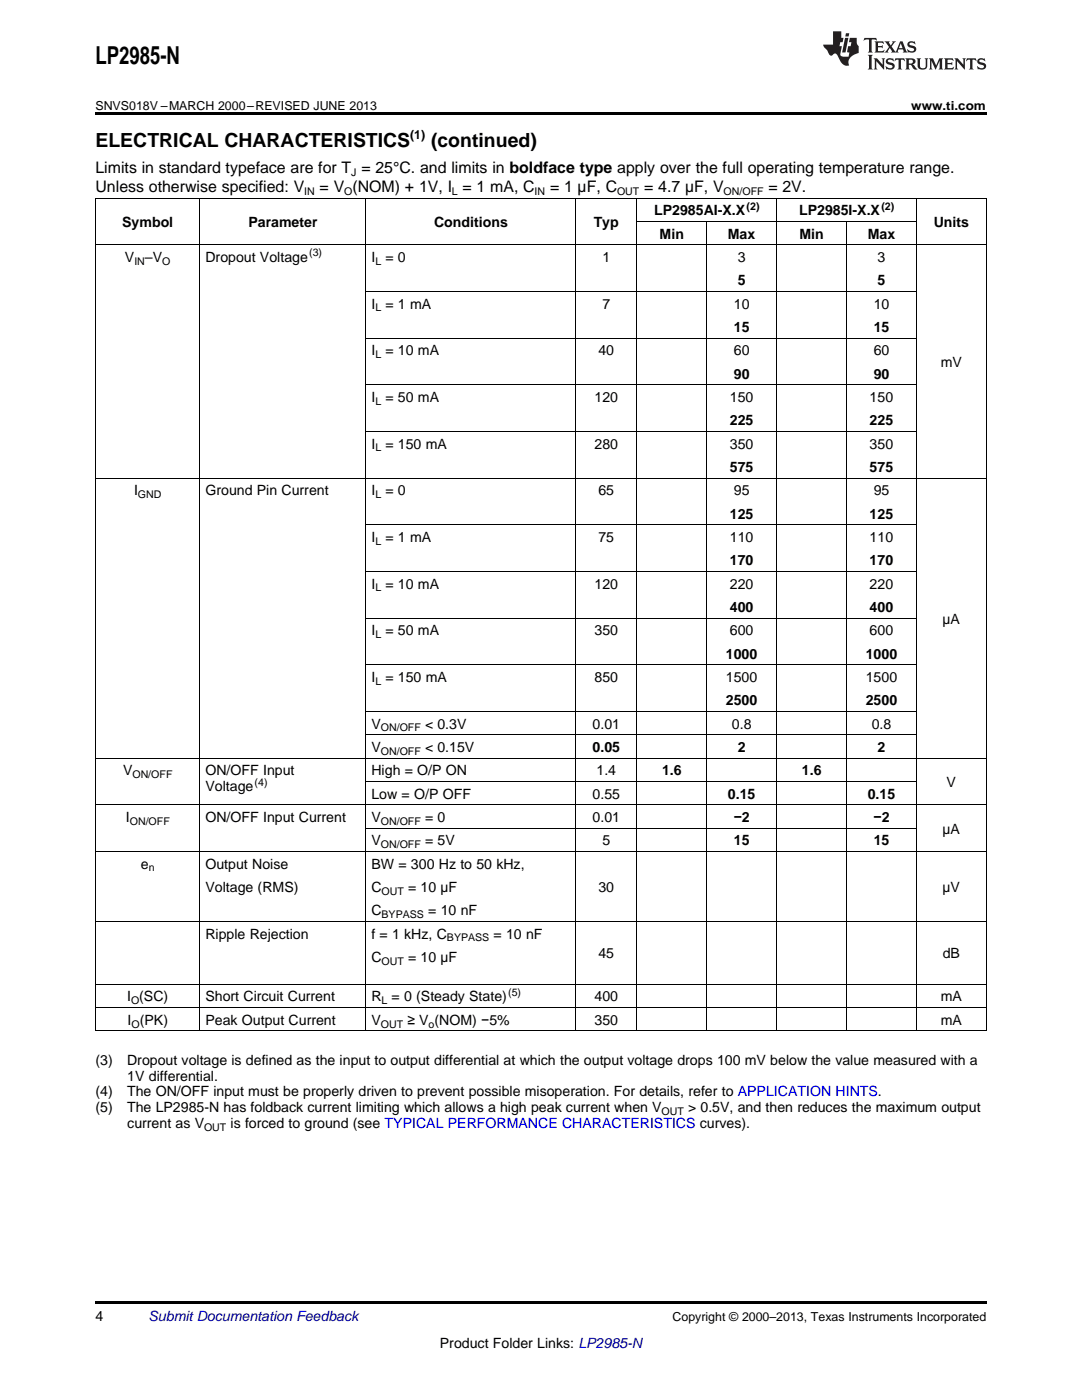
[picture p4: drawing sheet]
<svg xmlns="http://www.w3.org/2000/svg" width="216mm" height="279mm" viewBox="0 0 216 279" stroke-linecap="round" stroke-linejoin="round" font-family="sans-serif">
<defs><g id="words">
<text font-size="4.9" x="19" y="12.8">LP2985-N</text>
<g font-size="3.9">
<text x="19" y="29.3">ELECTRICAL CHARACTERISTICS</text>
<text x="86" y="29.3">(continued)</text>
</g>
<g font-size="3.2">
<text x="19" y="34.4">Limits in standard typeface are for T = 25°C. and limits in boldface type apply over the full operating temperature range.</text>
<text x="19" y="38.3">Unless otherwise specified: V</text>
<text x="63.8" y="38.3">= V (NOM) + 1V, I = 1 mA, C</text>
<text x="109.8" y="38.3">= 1 µF, C</text>
<text x="128.5" y="38.3">= 4.7 µF, V</text>
<text x="153.3" y="38.3">= 2V.</text>
</g>
<g font-size="2.8">
<text x="24.4" y="45.3">Symbol</text>
<text x="49.6" y="45.3">Parameter</text>
<text x="86.6" y="45.3">Conditions</text>
<text x="118.5" y="45.3">Typ</text>
<text x="130.5" y="43">LP2985AI-X.X</text>
<text x="131.6" y="47.6">Min</text>
<text x="145.2" y="47.6">Max</text>
<text x="159.5" y="43">LP2985I-X.X</text>
<text x="159.5" y="47.6">Min</text>
<text x="173.1" y="47.6">Max</text>
<text x="186.3" y="45.3">Units</text>
<text x="24.9" y="52.3">V</text>
<text x="28.9" y="52.3">–V</text>
<text x="41" y="52.3">Dropout Voltage</text>
<text x="74.1" y="52.3">I</text>
<text x="76.9" y="52.3">= 0</text>
<text x="120.2" y="52.3">1</text>
<text x="147.2" y="52.3">3</text>
<text x="175.1" y="52.3">3</text>
<text x="147.2" y="56.9">5</text>
<text x="175.1" y="56.9">5</text>
<text x="74.1" y="61.6">I</text>
<text x="76.9" y="61.6">= 1 mA</text>
<text x="120.2" y="61.6">7</text>
<text x="146.4" y="61.6">10</text>
<text x="174.3" y="61.6">10</text>
<text x="74.1" y="70.9">I</text>
<text x="76.9" y="70.9">= 10 mA</text>
<text x="119.4" y="70.9">40</text>
<text x="146.4" y="66.3">15</text>
<text x="146.4" y="70.9">60</text>
<text x="174.3" y="66.3">15</text>
<text x="174.3" y="70.9">60</text>
<text x="146.4" y="75.6">90</text>
<text x="174.3" y="75.6">90</text>
<text x="187.7" y="73.2">mV</text>
<text x="74.1" y="80.2">I</text>
<text x="76.9" y="80.2">= 50 mA</text>
<text x="118.6" y="80.2">120</text>
<text x="145.6" y="80.2">150</text>
<text x="173.5" y="80.2">150</text>
<text x="74.1" y="89.5">I</text>
<text x="76.9" y="89.5">= 150 mA</text>
<text x="118.6" y="89.5">280</text>
<text x="145.6" y="84.9">225</text>
<text x="145.6" y="89.5">350</text>
<text x="173.5" y="84.9">225</text>
<text x="173.5" y="89.5">350</text>
<text x="145.6" y="94.2">575</text>
<text x="173.5" y="94.2">575</text>
<text x="26.7" y="98.8">I</text>
<text x="41" y="98.8">Ground Pin Current</text>
<text x="74.1" y="98.8">I</text>
<text x="76.9" y="98.8">= 0</text>
<text x="119.4" y="98.8">65</text>
<text x="146.4" y="98.8">95</text>
<text x="174.3" y="98.8">95</text>
<text x="145.6" y="103.5">125</text>
<text x="173.5" y="103.5">125</text>
<text x="74.1" y="108.2">I</text>
<text x="76.9" y="108.2">= 1 mA</text>
<text x="119.4" y="108.2">75</text>
<text x="145.6" y="108.2">110</text>
<text x="145.6" y="112.8">170</text>
<text x="173.5" y="108.2">110</text>
<text x="173.5" y="112.8">170</text>
<text x="74.1" y="117.5">I</text>
<text x="76.9" y="117.5">= 10 mA</text>
<text x="118.6" y="117.5">120</text>
<text x="145.6" y="117.5">220</text>
<text x="173.5" y="117.5">220</text>
<text x="145.6" y="122.1">400</text>
<text x="173.5" y="122.1">400</text>
<text x="188.1" y="124.5">µA</text>
<text x="74.1" y="126.8">I</text>
<text x="76.9" y="126.8">= 50 mA</text>
<text x="118.6" y="126.8">350</text>
<text x="144.9" y="131.4">1000</text>
<text x="145.6" y="126.8">600</text>
<text x="172.8" y="131.4">1000</text>
<text x="173.5" y="126.8">600</text>
<text x="74.1" y="136.1">I</text>
<text x="76.9" y="136.1">= 150 mA</text>
<text x="118.6" y="136.1">850</text>
<text x="144.9" y="136.1">1500</text>
<text x="172.8" y="136.1">1500</text>
<text x="144.9" y="140.8">2500</text>
<text x="172.8" y="140.8">2500</text>
<text x="74.1" y="145.4">V</text>
<text x="84.8" y="145.4">&lt; 0.3V</text>
<text x="118.3" y="145.4">0.01</text>
<text x="146" y="145.4">0.8</text>
<text x="174" y="145.4">0.8</text>
<text x="24.6" y="154.7">V</text>
<text x="41" y="154.7">ON/OFF Input</text>
<text x="74.1" y="150.1">V</text>
<text x="74.1" y="154.7">High = O/P ON</text>
<text x="84.8" y="150.1">&lt; 0.15V</text>
<text x="118.3" y="150.1">0.05</text>
<text x="119" y="154.7">1.4</text>
<text x="132.1" y="154.7">1.6</text>
<text x="147.2" y="150.1">2</text>
<text x="160" y="154.7">1.6</text>
<text x="175.1" y="150.1">2</text>
<text x="41" y="157.9">Voltage</text>
<text x="74.1" y="159.4">Low = O/P OFF</text>
<text x="118.3" y="159.4">0.55</text>
<text x="145.2" y="159.4">0.15</text>
<text x="173.1" y="159.4">0.15</text>
<text x="188.9" y="157.1">V</text>
<text x="25.1" y="164">I</text>
<text x="41" y="164">ON/OFF Input Current</text>
<text x="74.1" y="164">V</text>
<text x="84.8" y="164">= 0</text>
<text x="118.3" y="164">0.01</text>
<text x="146.4" y="164">−2</text>
<text x="174.3" y="164">−2</text>
<text x="188.1" y="166.4">µA</text>
<text x="28.1" y="173.4">e</text>
<text x="41" y="173.4">Output Noise</text>
<text x="74.1" y="168.7">V</text>
<text x="74.1" y="173.4">BW = 300 Hz to 50 kHz,</text>
<text x="84.8" y="168.7">= 5V</text>
<text x="120.2" y="168.7">5</text>
<text x="146.4" y="168.7">15</text>
<text x="174.3" y="168.7">15</text>
<text x="41" y="178">Voltage (RMS)</text>
<text x="74.1" y="178">C</text>
<text x="81.4" y="178">= 10 µF</text>
<text x="119.4" y="178">30</text>
<text x="188.1" y="178">µV</text>
<text x="74.1" y="182.7">C</text>
<text x="85.4" y="182.7">= 10 nF</text>
<text x="41" y="187.3">Ripple Rejection</text>
<text x="74.1" y="187.3">f = 1 kHz, C</text>
<text x="74.1" y="192">C</text>
<text x="81.4" y="192">= 10 µF</text>
<text x="98.5" y="187.3">= 10 nF</text>
<text x="119.4" y="191.2">45</text>
<text x="188.1" y="191.2">dB</text>
<text x="25.4" y="199.8">I (SC)</text>
<text x="41" y="199.8">Short Circuit Current</text>
<text x="74.1" y="199.8">R</text>
<text x="78.1" y="199.8">= 0 (Steady State)</text>
<text x="118.6" y="199.8">400</text>
<text x="187.7" y="199.8">mA</text>
<text x="25.5" y="204.5">I (PK)</text>
<text x="41" y="204.5">Peak Output Current</text>
<text x="74.1" y="204.5">V</text>
<text x="81.3" y="204.5">≥ V (NOM) −5%</text>
<text x="118.6" y="204.5">350</text>
<text x="187.7" y="204.5">mA</text>
<text x="19" y="212.5">(3)</text>
<text x="25.4" y="212.5">Dropout voltage is defined as the input to output differential at which the output voltage drops 100 mV below the value measured with a</text>
<text x="25.4" y="215.7">1V differential.</text>
<text x="19" y="218.8">(4)</text>
<text x="25.4" y="218.8">The ON/OFF input must be properly driven to prevent possible misoperation. For details, refer to APPLICATION HINTS.</text>
<text x="19" y="222">(5)</text>
<text x="25.4" y="222">The LP2985-N has foldback current limiting which allows a high peak current when V</text>
<text x="25.4" y="225.2">current as V</text>
<text x="46" y="225.2">is forced to ground (see TYPICAL PERFORMANCE CHARACTERISTICS curves).</text>
<text x="137.3" y="222">&gt; 0.5V, and then reduces the maximum output</text>
<text x="19" y="263.6">4</text>
<text x="87.8" y="269">Product Folder Links: LP2985-N</text>
</g>
<text font-size="2.8" fill="#0000c8" x="29.6" y="263.6">Submit Documentation Feedback</text>
<g font-size="2.5">
<text x="19" y="21.9">SNVS018V –MARCH 2000–REVISED JUNE 2013</text>
<text x="181.8" y="21.9">www.ti.com</text>
<text x="81.8" y="27.7">(1)</text>
<text x="134.2" y="263.6">Copyright © 2000–2013, Texas Instruments Incorporated</text>
</g>
<g font-size="2.1">
<text x="70.1" y="35.1">J</text>
<text x="60.7" y="38.9">IN</text>
<text x="68.7" y="38.9">O</text>
<text x="90.2" y="38.9">L</text>
<text x="106.7" y="38.9">IN</text>
<text x="123.1" y="38.9">OUT</text>
<text x="144.4" y="38.9">ON/OFF</text>
<text x="149" y="41.8">(2)</text>
<text x="175.9" y="41.8">(2)</text>
<text x="26.8" y="52.8">IN</text>
<text x="32.3" y="52.8">O</text>
<text x="61.7" y="51.2">(3)</text>
<text x="74.9" y="52.8">L</text>
<text x="74.9" y="62.2">L</text>
<text x="74.9" y="71.5">L</text>
<text x="74.9" y="80.8">L</text>
<text x="74.9" y="90.1">L</text>
<text x="27.5" y="99.4">GND</text>
<text x="74.9" y="99.4">L</text>
<text x="74.9" y="108.7">L</text>
<text x="74.9" y="118">L</text>
<text x="74.9" y="127.4">L</text>
<text x="74.9" y="136.7">L</text>
<text x="76" y="146">ON/OFF</text>
<text x="26.4" y="155.3">ON/OFF</text>
<text x="76" y="150.6">ON/OFF</text>
<text x="50.8" y="156.8">(4)</text>
<text x="25.9" y="164.6">ON/OFF</text>
<text x="76" y="164.6">ON/OFF</text>
<text x="29.7" y="173.9">n</text>
<text x="76" y="169.3">ON/OFF</text>
<text x="76.1" y="178.6">OUT</text>
<text x="76.1" y="183.2">BYPASS</text>
<text x="89.2" y="187.9">BYPASS</text>
<text x="76.1" y="192.5">OUT</text>
<text x="26.1" y="200.4">O</text>
<text x="76.1" y="200.4">L</text>
<text x="101.4" y="198.7">(5)</text>
<text x="26.2" y="205.1">O</text>
<text x="76" y="205.1">OUT</text>
<text x="85.5" y="205.1">o</text>
<text x="40.7" y="225.7">OUT</text>
<text x="132" y="222.6">OUT</text>
</g>
</g></defs>
<path d="M19 22.5h177.8v.5h-177.8zM19 205.7l.2 .1zM73 205.7l.1 .1zM114.8 205.7l.1 .1zM127 205.7l.1 .1zM140.9 205.7l.1 .1zM154.9 205.7l.1 .1zM168.8 205.7l.1 .1zM182.8 205.7l.1 .1zM196.7 205.7l.1 .1zM19 259.7h177.8v.5h-177.8z" fill="#000"/>
<g fill="none" stroke="#000" stroke-width=".2">
<path d="M19 39.5h177.8M19.1 39.6v166.2M39.9 39.6v166.2M73 39.6v166.2M114.8 39.6v166.2M127.1 39.6v166.2M155 39.6v166.2M182.8 39.6v166.2M196.8 39.6v166.2M19 48.8h177.8M73.1 58.2h109.8M127.1 44.2h55.8"/>
<path d="M141 44.2v161.6M168.9 44.2v161.6M73.1 76.8h109.8M73.1 67.5h109.8M19 95.4h177.8M73.1 86.1h109.8M73.1 114h109.8M73.1 104.7h109.8M73.1 132.7h109.8M73.1 123.3h109.8M19 151.3h177.8M73.1 155.9h109.8"/>
<path d="M73.1 146.6h109.8M73.1 142h109.8M19 169.9h177.8M19 160.6h177.8M73.1 165.3h109.8M19 196.4h177.8M19 183.9h177.8M19 205.7h177.8M19 201.1h177.8"/>
</g>
<g fill="#231f20">
<path d="M172.5 7.6l-.1 .5 .4-.2h.6v.1v2.1l-.2 .4h.9l-.2-.4v-2.1l.1-.1h.5l.5 .2-.2-.5zM174.5 8.3l.2 .3v1.5l-.2 .4h1.8l.2-.6a1.04 1.04 0 0 1-1.3 .2v-.7h.6l.3 .2v-.6l-.3 .2h-.6v-.6l.8-.1 .4 .3-.2-.5zM176.5 8.3l.9 1.1-.9 1.1h.8l-.2-.2 .4-.7 .5 .7-.2 .2h1.5l-.2-.2 .2-.4h.9l.1 .4-.2 .2h1l-.3-.3-.7-1.9h-.5l-.9 2-.8-1 .9-1h-.8l.1 .3-.4 .5-.3-.6 .1-.2zM179.7 8.6l.4 1h-.7zM181.3 8.4a.63 .63 0 0 0-.2 .7 .63 .63 0 0 0 .6 .4l.6 .2 .1 .2a.75 .75 0 0 1-.7 .4 .75 .75 0 0 1-.6-.5l.1 .7 .1-.1a1.11 1.11 0 0 0 1.5-.6 1.13 1.13 0 0 0-1.2-.8l-.1-.4a1.04 1.04 0 0 1 1.2 .2l-.2-.5-.2 .1-.4-.2zM173.2 10.9l.2 .4v2.2l-.2 .4h1l-.3-.4v-2.2l.3-.4zM174.3 11.6l.3 .4v1.5l-.3 .4h.8l-.2-.4v-1.3l1.5 1.7v-1.9l.2-.4h-.7l.2 .4v.9l-1.1-1.3zM177 11.8a.62 .62 0 0 0-.2 .7 .62 .62 0 0 0 .6 .4l.6 .1 .1 .3a.76 .76 0 0 1-.7 .3 .76 .76 0 0 1-.7-.4l.2 .7 .1-.1a1.11 1.11 0 0 0 1.5-.6 1.13 1.13 0 0 0-1.2-.8l-.1-.4a1.04 1.04 0 0 1 1.2 .2l-.2-.6-.2 .1-.5-.1zM178.7 11.6l-.2 .6a.61 .61 0 0 1 .8-.3v1.6l-.2 .4h.9l-.2-.4v-1.6a.63 .63 0 0 1 .7 .3l-.1-.6zM180.6 11.6l.3 .4v1.5l-.3 .4h1l-.2-.2-.1-.8 .6 .2a.76 .76 0 0 0 1.2 .7l-1-1a.58 .58 0 0 0 .6-.5 .58 .58 0 0 0-.5-.6zM181.4 11.9h.1a.45 .45 0 0 1 .5 .1 .45 .45 0 0 1 .1 .5l-.8 .2zM182.9 11.6l.2 .2a2.17 2.17 0 0 0 .3 1.9 .99 .99 0 0 0 1.6-.6v-1.1l.2-.4h-.7l.2 .2a1.92 1.92 0 0 1-.2 1.8 .6 .6 0 0 1-.9-.5v-1.1l.2-.4zM185.4 11.6l.2 .4v1.5l-.2 .4h.7l-.2-.4v-1.4l.8 1.8 .8-1.8v1.4l-.2 .4h.9l-.2-.4v-1.5l.2-.4h-.8l-.6 1.5-.6-1.5zM188.4 11.6l.2 .4v1.5l-.2 .4h1.8l.1-.6a1.04 1.04 0 0 1-1.2 .1v-.6h.5l.4 .2v-.6l-.4 .2h-.5v-.7h.8l.3 .3-.1-.6zM190.5 11.6l.2 .4v1.5l-.2 .4h.7l-.2-.4v-1.3l1.5 1.7v-1.9l.2-.4h-.7l.2 .4v.9l-1.1-1.3zM192.9 11.6l-.1 .6a.61 .61 0 0 1 .7-.3l.1 1.6-.3 .4h1l-.3-.4 .1-1.6a.63 .63 0 0 1 .7 .3l-.1-.6zM195.2 11.8a.62 .62 0 0 0-.2 .7 .62 .62 0 0 0 .6 .4l.6 .1 .1 .3a.76 .76 0 0 1-.7 .3 .76 .76 0 0 1-.6-.4l.1 .7 .1-.1a1.11 1.11 0 0 0 1.6-.6 1.13 1.13 0 0 0-1.3-.8l-.1-.4a1.04 1.04 0 0 1 1.2 .2l-.1-.6-.2 .1-.5-.1z"/>
<path d="M166.2 6.3v2.6h-1.9v.4l.8 .9a.91 .91 0 0 0 1 .8 .56 .56 0 0 1 .5-.3 .56 .56 0 0 1 .5 .3l.4 .8a1.53 1.53 0 0 0 1.9 1.2 1.54 1.54 0 0 1 1-2.1l.9-.3v-1.4a1.52 1.52 0 0 1-.4-1.6h-1.3l-.2 .8h.5l-.2 .8h-.5l-.1 1v.2l.4 .1-.2 .8a1.93 1.93 0 0 1-1.6-.3l.3-1.8h-.5l.2-.8h.4l.2-.8h-.4v-1.3zM168.6 7.6l-.6 2.9h.7l.6-2.9zM168.8 6.6l-.1 .7h.6l.2-.7z"/>
</g>
<use href="#words"/>
</svg>
